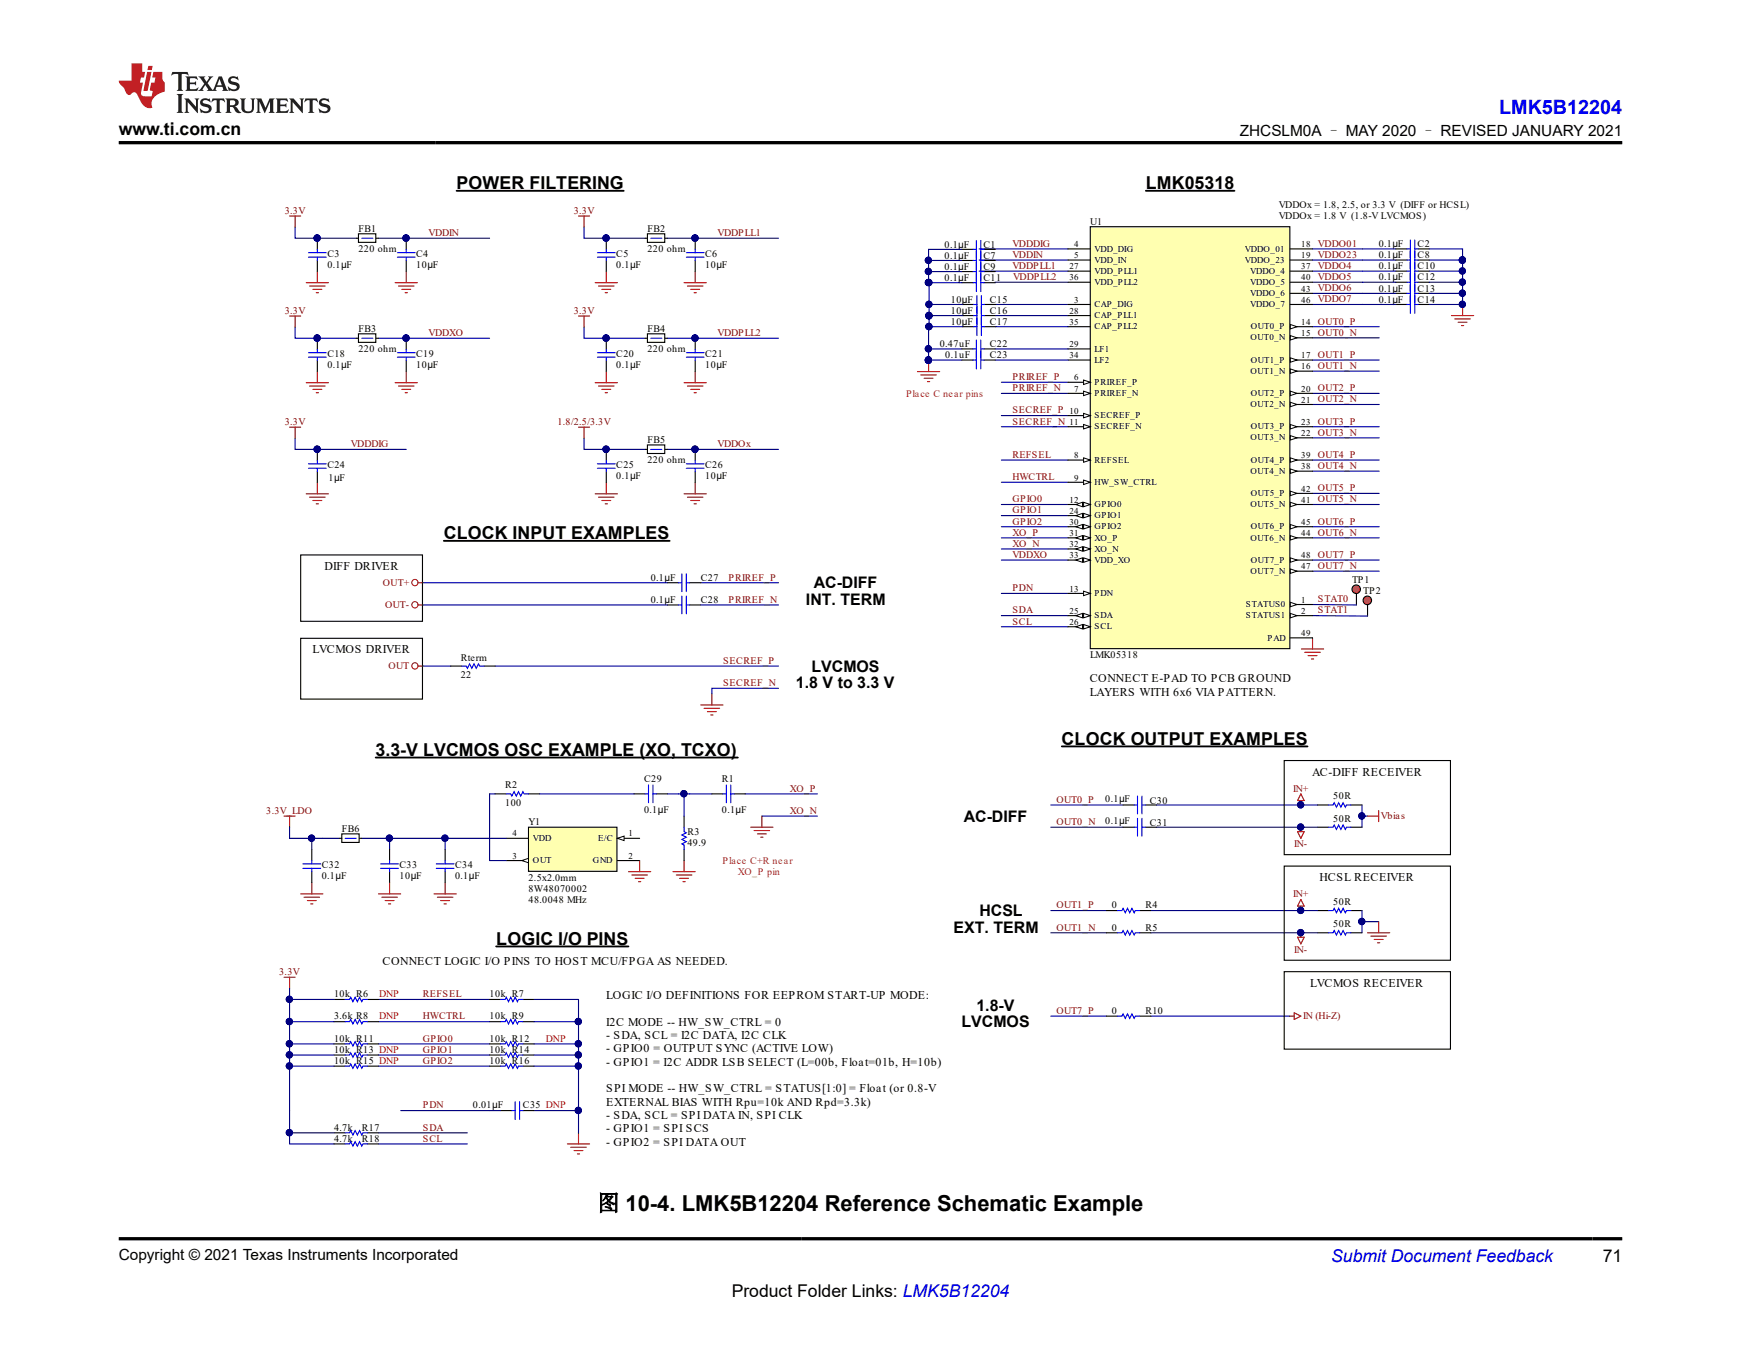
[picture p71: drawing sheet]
<svg xmlns="http://www.w3.org/2000/svg" width="279mm" height="216mm" viewBox="0 0 279 216" stroke-linecap="round" stroke-linejoin="round" font-family="sans-serif">
<defs><g id="words">
<text font-size="3.5" x="95.9" y="194.3">图 10-4. LMK5B12204 Reference Schematic Example</text>
<text font-size="3.2" fill="#00f" x="240.6" y="18.3">LMK5B12204</text>
<g font-size="2.9">
<text x="73.3" y="30.3">POWER FILTERING</text>
<text x="183.9" y="30.3">LMK05318</text>
<text x="71.2" y="86.5">CLOCK INPUT EXAMPLES</text>
<text x="170.4" y="119.5">CLOCK OUTPUT EXAMPLES</text>
<text x="60.3" y="121.3">3.3-V LVCMOS OSC EXAMPLE (XO, TCXO)</text>
<text x="79.6" y="151.6">LOGIC I/O PINS</text>
</g>
<g font-size="2.8">
<text x="19" y="21.7">www.ti.com.cn</text>
<text x="257.2" y="202.6">71</text>
<text x="117.4" y="208.2">Product Folder Links: LMK5B12204</text>
</g>
<text font-size="2.8" fill="#00f" x="213.6" y="202.6">Submit Document Feedback</text>
<g font-size="2.6">
<text x="130.6" y="94.4">AC-DIFF</text>
<text x="129.3" y="97.1">INT. TERM</text>
<text x="130.2" y="107.8">LVCMOS</text>
<text x="127.7" y="110.5">1.8 V to 3.3 V</text>
<text x="154.7" y="131.9">AC-DIFF</text>
<text x="153" y="149.7">EXT. TERM</text>
<text x="157.2" y="147.1">HCSL</text>
<text x="154.3" y="164.9">LVCMOS</text>
<text x="156.7" y="162.2">1.8-V</text>
</g>
<g font-size="2.5">
<text x="199" y="21.8">ZHCSLM0A – MAY 2020 – REVISED JANUARY 2021</text>
<text x="19" y="202.3">Copyright © 2021 Texas Instruments Incorporated</text>
</g>
<g font-size="1.9">
<text x="52.1" y="91.5">DIFF DRIVER</text>
<text x="50.2" y="104.9">LVCMOS DRIVER</text>
<text x="174.9" y="109.5">CONNECT E-PAD TO PCB GROUND</text>
<text x="174.9" y="111.7">LAYERS WITH 6x6 VIA PATTERN.</text>
<text x="210.6" y="124.5">AC-DIFF RECEIVER</text>
<text x="211.7" y="141.5">HCSL RECEIVER</text>
<text x="61.4" y="154.8">CONNECT LOGIC I/O PINS TO HOST MCU/FPGA AS NEEDED.</text>
<text x="97.3" y="160.4">LOGIC I/O DEFINITIONS FOR EEPROM START-UP MODE:</text>
<text x="210.3" y="158.4">LVCMOS RECEIVER</text>
<text x="97.3" y="164.7">I2C MODE -- HW_SW_CTRL = 0</text>
<text x="97.3" y="166.8">- SDA, SCL = I2C DATA, I2C CLK</text>
<text x="97.3" y="168.9">- GPIO0 = OUTPUT SYNC (ACTIVE LOW)</text>
<text x="97.3" y="171.1">- GPIO1 = I2C ADDR LSB SELECT (L=00b, Float=01b, H=10b)</text>
<text x="97.3" y="175.4">SPI MODE -- HW_SW_CTRL = STATUS[1:0] = Float (or 0.8-V</text>
<text x="97.3" y="177.5">EXTERNAL BIAS WITH Rpu=10k AND Rpd=3.3k)</text>
<text x="97.3" y="179.6">- SDA, SCL = SPI DATA IN, SPI CLK</text>
<text x="97.3" y="181.8">- GPIO1 = SPI SCS</text>
<text x="97.3" y="183.9">- GPIO2 = SPI DATA OUT</text>
</g>
<g font-size="1.6" fill="#800000">
<text x="45.7" y="34.3">3.3V</text>
<text x="92.1" y="34.3">3.3V</text>
<text x="68.8" y="37.9">VDDIN</text>
<text x="115.1" y="37.9">VDDPLL1</text>
<text x="162.5" y="41.4">VDDIN</text>
<text x="162.5" y="39.6">VDDDIG</text>
<text x="211.5" y="39.6">VDDO01</text>
<text x="211.5" y="41.4">VDDO23</text>
<text x="162.5" y="43.2">VDDPLL1</text>
<text x="162.6" y="45">VDDPLL2</text>
<text x="211.5" y="43.2">VDDO4</text>
<text x="211.5" y="45">VDDO5</text>
<text x="211.5" y="46.7">VDDO6</text>
<text x="45.7" y="50.4">3.3V</text>
<text x="68.8" y="53.9">VDDXO</text>
<text x="92.1" y="50.4">3.3V</text>
<text x="115.1" y="53.9">VDDPLL2</text>
<text x="211.5" y="52.1">OUT0_P</text>
<text x="211.5" y="53.9">OUT0_N</text>
<text x="211.5" y="48.5">VDDO7</text>
<text x="211.5" y="57.4">OUT1_P</text>
<text x="211.5" y="59.2">OUT1_N</text>
<text x="162.5" y="61">PRIREF_P</text>
<text x="162.5" y="62.8">PRIREF_N</text>
<text x="211.5" y="62.8">OUT2_P</text>
<text x="211.5" y="64.6">OUT2_N</text>
<text x="45.7" y="68.2">3.3V</text>
<text x="56.3" y="71.8">VDDDIG</text>
<text x="89.5" y="68.2">1.8/2.5/3.3V</text>
<text x="115.1" y="71.8">VDDOx</text>
<text x="162.5" y="66.4">SECREF_P</text>
<text x="162.5" y="68.2">SECREF_N</text>
<text x="211.5" y="68.2">OUT3_P</text>
<text x="211.5" y="69.9">OUT3_N</text>
<text x="162.5" y="73.5">REFSEL</text>
<text x="162.5" y="77.1">HWCTRL</text>
<text x="211.5" y="73.5">OUT4_P</text>
<text x="211.5" y="75.3">OUT4_N</text>
<text x="162.5" y="82.4">GPIO1</text>
<text x="162.5" y="80.6">GPIO0</text>
<text x="211.5" y="78.9">OUT5_P</text>
<text x="211.5" y="80.6">OUT5_N</text>
<text x="162.5" y="89.6">VDDXO</text>
<text x="162.5" y="87.8">XO_N</text>
<text x="162.5" y="84.2">GPIO2</text>
<text x="162.5" y="86">XO_P</text>
<text x="211.5" y="84.2">OUT6_P</text>
<text x="211.5" y="86">OUT6_N</text>
<text x="211.5" y="89.6">OUT7_P</text>
<text x="61.5" y="94.1">OUT+</text>
<text x="116.9" y="93.2">PRIREF_P</text>
<text x="162.5" y="94.9">PDN</text>
<text x="211.5" y="91.3">OUT7_N</text>
<text x="61.8" y="97.6">OUT-</text>
<text x="116.9" y="96.8">PRIREF_N</text>
<text x="162.5" y="100.3">SCL</text>
<text x="162.5" y="98.5">SDA</text>
<text x="211.5" y="96.7">STAT0</text>
<text x="211.5" y="98.5">STAT1</text>
<text x="62.3" y="107.5">OUT</text>
<text x="116" y="106.6">SECREF_P</text>
<text x="116" y="110.1">SECREF_N</text>
<text x="42.7" y="130.6">3.3V_LDO</text>
<text x="126.7" y="127.1">XO_P</text>
<text x="126.7" y="130.6">XO_N</text>
<text x="169.5" y="128.9">OUT0_P</text>
<text x="207.5" y="127.1">IN+</text>
<text x="221.6" y="131.5">Vbias</text>
<text x="169.5" y="132.4">OUT0_N</text>
<text x="207.7" y="136">IN-</text>
<text x="169.5" y="145.8">OUT1_P</text>
<text x="169.5" y="149.4">OUT1_N</text>
<text x="207.5" y="144">IN+</text>
<text x="207.7" y="152.9">IN-</text>
<text x="44.8" y="156.5">3.3V</text>
<text x="67.9" y="160.1">REFSEL</text>
<text x="67.9" y="167.2">GPIO0</text>
<text x="67.9" y="163.6">HWCTRL</text>
<text x="169.5" y="162.8">OUT7_P</text>
<text x="209.1" y="163.6">IN (Hi-Z)</text>
<text x="67.9" y="169">GPIO1</text>
<text x="67.9" y="170.8">GPIO2</text>
<text x="67.9" y="177.9">PDN</text>
<text x="67.9" y="181.5">SDA</text>
<text x="67.9" y="183.3">SCL</text>
</g>
<g font-size="1.6">
<text x="205.2" y="33.4">VDDOx = 1.8, 2.5, or 3.3 V (DIFF or HCSL)</text>
<text x="205.2" y="35.2">VDDOx = 1.8 V (1.8-V LVCMOS)</text>
<text x="52.5" y="41.3">C3</text>
<text x="57.5" y="40.4">220 ohm</text>
<text x="57.5" y="37.2">FB1</text>
<text x="66.8" y="41.3">C4</text>
<text x="98.9" y="41.3">C5</text>
<text x="103.9" y="40.4">220 ohm</text>
<text x="103.9" y="37.2">FB2</text>
<text x="113.2" y="41.3">C6</text>
<text x="151.6" y="39.7">0.1µF</text>
<text x="151.6" y="41.5">0.1µF</text>
<text x="157.8" y="39.7">C1</text>
<text x="157.8" y="41.5">C7</text>
<text x="174.9" y="36">U1</text>
<text x="221.3" y="39.7">0.1µF</text>
<text x="221.3" y="41.5">0.1µF</text>
<text x="227.5" y="39.7">C2</text>
<text x="227.5" y="41.5">C8</text>
<text x="52.5" y="43.1">0.1µF</text>
<text x="66.8" y="43.1">10µF</text>
<text x="98.9" y="43.1">0.1µF</text>
<text x="113.2" y="43.1">10µF</text>
<text x="151.6" y="43.3">0.1µF</text>
<text x="151.6" y="45.1">0.1µF</text>
<text x="157.8" y="43.3">C9</text>
<text x="157.8" y="45.1">C11</text>
<text x="221.3" y="43.2">0.1µF</text>
<text x="221.3" y="45">0.1µF</text>
<text x="221.3" y="46.8">0.1µF</text>
<text x="227.5" y="43.2">C10</text>
<text x="227.5" y="45">C12</text>
<text x="227.5" y="46.8">C13</text>
<text x="57.5" y="53.2">FB3</text>
<text x="103.9" y="53.2">FB4</text>
<text x="152.6" y="52.2">10µF</text>
<text x="152.6" y="50.4">10µF</text>
<text x="152.6" y="48.6">10µF</text>
<text x="158.8" y="52.2">C17</text>
<text x="158.8" y="50.4">C16</text>
<text x="158.8" y="48.6">C15</text>
<text x="221.3" y="48.6">0.1µF</text>
<text x="227.5" y="48.6">C14</text>
<text x="52.5" y="59.1">0.1µF</text>
<text x="52.5" y="57.3">C18</text>
<text x="57.5" y="56.4">220 ohm</text>
<text x="66.8" y="59.1">10µF</text>
<text x="66.8" y="57.3">C19</text>
<text x="98.9" y="59.1">0.1µF</text>
<text x="98.9" y="57.3">C20</text>
<text x="103.9" y="56.4">220 ohm</text>
<text x="113.2" y="59.1">10µF</text>
<text x="113.2" y="57.3">C21</text>
<text x="150.8" y="55.7">0.47uF</text>
<text x="151.7" y="57.4">0.1uF</text>
<text x="158.8" y="55.7">C22</text>
<text x="158.8" y="57.4">C23</text>
<text x="103.9" y="71.1">FB5</text>
<text x="52.5" y="75.2">C24</text>
<text x="52.7" y="77.1">1µF</text>
<text x="98.9" y="77">0.1µF</text>
<text x="98.9" y="75.2">C25</text>
<text x="103.9" y="74.3">220 ohm</text>
<text x="113.2" y="77">10µF</text>
<text x="113.2" y="75.2">C26</text>
<text x="104.4" y="93.2">0.1µF</text>
<text x="112.5" y="93.2">C27</text>
<text x="217" y="93.5">TP1</text>
<text x="218.8" y="95.3">TP2</text>
<text x="104.4" y="96.8">0.1µF</text>
<text x="112.5" y="96.8">C28</text>
<text x="73.9" y="106">Rterm</text>
<text x="174.9" y="105.6">LMK05318</text>
<text x="73.9" y="108.9">22</text>
<text x="103.4" y="125.5">C29</text>
<text x="115.9" y="125.5">R1</text>
<text x="81.1" y="129.4">100</text>
<text x="81.1" y="126.5">R2</text>
<text x="103.4" y="130.5">0.1µF</text>
<text x="115.9" y="130.5">0.1µF</text>
<text x="177.4" y="128.7">0.1µF</text>
<text x="184.5" y="129">C30</text>
<text x="213.9" y="128.3">50R</text>
<text x="213.9" y="131.9">50R</text>
<text x="54.9" y="133.5">FB6</text>
<text x="84.8" y="132.4">Y1</text>
<text x="110.3" y="135.8">49.9</text>
<text x="110.3" y="134">R3</text>
<text x="177.4" y="132.3">0.1µF</text>
<text x="184.5" y="132.6">C31</text>
<text x="51.6" y="141.2">0.1µF</text>
<text x="51.6" y="139.4">C32</text>
<text x="64.1" y="141.2">10µF</text>
<text x="64.1" y="139.4">C33</text>
<text x="73" y="141.2">0.1µF</text>
<text x="73" y="139.4">C34</text>
<text x="84.8" y="143.1">8W48070002</text>
<text x="84.8" y="141.3">2.5x2.0mm</text>
<text x="84.8" y="144.9">48.0048 MHz</text>
<text x="178.5" y="145.8">0</text>
<text x="178.5" y="149.4">0</text>
<text x="183.8" y="145.8">R4</text>
<text x="183.8" y="149.4">R5</text>
<text x="213.9" y="145.3">50R</text>
<text x="213.9" y="148.8">50R</text>
<text x="53.6" y="160.1">10k R6</text>
<text x="78.6" y="160.1">10k R7</text>
<text x="53.6" y="167.2">10k R11</text>
<text x="53.6" y="163.6">3.6k R8</text>
<text x="78.6" y="167.2">10k R12</text>
<text x="78.6" y="163.6">10k R9</text>
<text x="178.5" y="162.8">0</text>
<text x="183.8" y="162.8">R10</text>
<text x="53.6" y="169">10k R13 DNP</text>
<text x="53.6" y="170.8">10k R15 DNP</text>
<text x="78.6" y="169">10k R14</text>
<text x="78.6" y="170.8">10k R16</text>
<text x="75.9" y="177.9">0.01µF</text>
<text x="83.9" y="177.9">C35 DNP</text>
<text x="53.6" y="181.5">4.7k</text>
<text x="53.6" y="183.3">4.7k</text>
<text x="58.1" y="181.5">R17</text>
<text x="58.1" y="183.3">R18</text>
</g>
<g font-size="1.6" fill="#ee0e22">
<text x="145.4" y="63.8">Place C near pins</text>
<text x="116" y="138.7">Place C+R near</text>
<text x="118.4" y="140.5">XO_P pin</text>
</g>
<g font-size="1.6" fill="#f00">
<text x="60.9" y="160.1">DNP</text>
<text x="60.9" y="163.6">DNP</text>
<text x="87.6" y="167.2">DNP</text>
</g>
<g font-size="1.4">
<text x="172.4" y="39.7">4</text>
<text x="172.4" y="41.5">5</text>
<text x="175.7" y="40.4">VDD_DIG</text>
<text x="199.8" y="40.4">VDDO_01</text>
<text x="208.8" y="39.7">18</text>
<text x="208.8" y="41.5">19</text>
<text x="171.6" y="45">36</text>
<text x="171.6" y="43.2">27</text>
<text x="175.7" y="42.2">VDD_IN</text>
<text x="175.7" y="45.7">VDD_PLL2</text>
<text x="175.7" y="44">VDD_PLL1</text>
<text x="199.8" y="42.2">VDDO_23</text>
<text x="200.6" y="44">VDDO_4</text>
<text x="200.6" y="45.7">VDDO_5</text>
<text x="200.6" y="47.5">VDDO_6</text>
<text x="208.8" y="43.2">37</text>
<text x="208.8" y="45">40</text>
<text x="208.8" y="46.8">43</text>
<text x="171.6" y="52.2">35</text>
<text x="171.6" y="50.4">28</text>
<text x="172.4" y="48.6">3</text>
<text x="175.7" y="49.3">CAP_DIG</text>
<text x="175.7" y="52.9">CAP_PLL2</text>
<text x="175.7" y="51.1">CAP_PLL1</text>
<text x="200.6" y="49.3">VDDO_7</text>
<text x="200.8" y="52.9">OUT0_P</text>
<text x="208.8" y="52.2">14</text>
<text x="208.8" y="53.9">15</text>
<text x="208.8" y="48.6">46</text>
<text x="171.6" y="57.5">34</text>
<text x="171.6" y="55.7">29</text>
<text x="175.7" y="58.2">LF2</text>
<text x="175.7" y="56.4">LF1</text>
<text x="200.7" y="54.7">OUT0_N</text>
<text x="200.8" y="58.2">OUT1_P</text>
<text x="208.8" y="59.3">16</text>
<text x="208.8" y="57.5">17</text>
<text x="172.4" y="61.1">6</text>
<text x="172.4" y="62.9">7</text>
<text x="175.7" y="61.8">PRIREF_P</text>
<text x="175.7" y="63.6">PRIREF_N</text>
<text x="200.7" y="60">OUT1_N</text>
<text x="200.7" y="65.4">OUT2_N</text>
<text x="200.8" y="63.6">OUT2_P</text>
<text x="208.8" y="62.9">20</text>
<text x="208.8" y="64.6">21</text>
<text x="171.6" y="66.4">10</text>
<text x="171.6" y="68.2">11</text>
<text x="175.7" y="67.1">SECREF_P</text>
<text x="175.7" y="68.9">SECREF_N</text>
<text x="200.7" y="70.7">OUT3_N</text>
<text x="200.8" y="68.9">OUT3_P</text>
<text x="208.8" y="70">22</text>
<text x="208.8" y="68.2">23</text>
<text x="172.4" y="73.6">8</text>
<text x="172.4" y="77.1">9</text>
<text x="175.7" y="74.3">REFSEL</text>
<text x="175.7" y="77.8">HW_SW_CTRL</text>
<text x="200.7" y="76.1">OUT4_N</text>
<text x="200.8" y="74.3">OUT4_P</text>
<text x="208.8" y="75.3">38</text>
<text x="208.8" y="73.6">39</text>
<text x="171.6" y="80.7">12</text>
<text x="171.6" y="82.5">24</text>
<text x="175.7" y="81.4">GPIO0</text>
<text x="175.7" y="83.2">GPIO1</text>
<text x="200.7" y="81.4">OUT5_N</text>
<text x="200.8" y="79.6">OUT5_P</text>
<text x="208.8" y="80.7">41</text>
<text x="208.8" y="78.9">42</text>
<text x="171.6" y="84.3">30</text>
<text x="171.6" y="86">31</text>
<text x="171.6" y="87.8">32</text>
<text x="171.6" y="89.6">33</text>
<text x="175.7" y="85">GPIO2</text>
<text x="175.7" y="86.8">XO_P</text>
<text x="175.7" y="88.5">XO_N</text>
<text x="200.7" y="86.8">OUT6_N</text>
<text x="200.8" y="85">OUT6_P</text>
<text x="208.8" y="86">44</text>
<text x="208.8" y="84.3">45</text>
<text x="208.8" y="89.6">48</text>
<text x="171.6" y="95">13</text>
<text x="175.7" y="95.7">PDN</text>
<text x="175.7" y="90.3">VDD_XO</text>
<text x="200.7" y="92.1">OUT7_N</text>
<text x="200.8" y="90.3">OUT7_P</text>
<text x="208.8" y="91.4">47</text>
<text x="171.6" y="98.5">25</text>
<text x="171.6" y="100.3">26</text>
<text x="175.7" y="99.2">SDA</text>
<text x="175.7" y="101">SCL</text>
<text x="199.9" y="97.5">STATUS0</text>
<text x="199.9" y="99.2">STATUS1</text>
<text x="208.8" y="96.8">1</text>
<text x="208.8" y="98.5">2</text>
<text x="203.4" y="102.8">PAD</text>
<text x="208.8" y="102.1">49</text>
<text x="82.3" y="134.3">4</text>
<text x="82.3" y="137.8">3</text>
<text x="85.5" y="135">VDD</text>
<text x="96" y="135">E/C</text>
<text x="100.9" y="134.3">1</text>
<text x="100.9" y="137.8">2</text>
<text x="85.5" y="138.6">OUT</text>
<text x="95.2" y="138.6">GND</text>
</g>
</g></defs>
<path d="M174.9 107.8h34.7v7.1h-34.7z" fill="none" stroke="#fff" stroke-width=".16"/>
<path d="M108.9 127.4h1.8" fill="none" stroke="#000080" stroke-width=".18"/>
<circle cx="109.7" cy="127.4" r=".5" fill="#000080"/>
<circle cx="109.7" cy="127.4" r=".5" fill="none" stroke="#000080" stroke-width=".16"/>
<path d="M110.7 127.4h3.5M119.6 127.4h11.6M122.3 131h8.9" fill="none" stroke="#000080" stroke-width=".18"/>
<path d="M84.8 132.8h14.2v7.1h-14.2z" fill="#ffffb0"/>
<path d="M81.2 134.6h3.6M84.8 132.8h14.2v7.1h-14.2zM99.1 134.6h3.5" fill="none" stroke="#000" stroke-width=".18"/>
<path d="M99.1 134.6l1.1-.4v.7z" fill="#fff"/>
<path d="M99.1 134.6l1.1-.4v.7z" fill="none" stroke="#000" stroke-width=".16"/>
<path d="M81.2 138.1h3.6M99.1 138.1h3.5" fill="none" stroke="#000" stroke-width=".18"/>
<path d="M83.7 138.1l1.1-.3v.7z" fill="#fff"/>
<path d="M83.7 138.1l1.1-.3v.7z" fill="none" stroke="#000" stroke-width=".16"/>
<path d="M58.1 134.6h23.1" fill="none" stroke="#000080" stroke-width=".18"/>
<circle cx="62.5" cy="134.5" r=".5" fill="#000080"/>
<circle cx="62.5" cy="134.5" r=".5" fill="none" stroke="#000080" stroke-width=".16"/>
<circle cx="71.4" cy="134.5" r=".5" fill="#000080"/>
<circle cx="71.4" cy="134.5" r=".5" fill="none" stroke="#000080" stroke-width=".16"/>
<path d="M62.5 134.6v1.8" fill="none" stroke="#000080" stroke-width=".18"/>
<circle cx="62.5" cy="134.5" r=".5" fill="#000080"/>
<circle cx="62.5" cy="134.5" r=".5" fill="none" stroke="#000080" stroke-width=".16"/>
<path d="M51.8 134.6h2.7M78.6 127.4h.9M109.8 127.4v3.6" fill="none" stroke="#000080" stroke-width=".18"/>
<path d="M54.5 134.6h.4M54.9 133.9h2.7v1.3h-2.7zM57.7 134.6h.4M62.5 136.4v1.7M62.5 139.9v1.8M79.5 127.4h1.7M84.8 127.4h1.8M109.8 131v1.8M109.8 136.4v1.7" fill="none" stroke="#000" stroke-width=".18"/>
<path d="M55.4 134.6h1.8M61.1 139.4h2.8M61.1 138.7h2.8M62.5 138.1v.6M62.5 139.4v.5M81.2 127.4h.8l.1 .4 .4-.7 .4 .7 .3-.7 .4 .7 .3-.7 .2 .3h.7M109.8 132.8v.7l.3 .2-.7 .3 .7 .4-.7 .3 .7 .4-.7 .4 .4 .1v.8" fill="none" stroke="#00f" stroke-width=".18"/>
<path d="M108 139.9h3.6M109.8 138.1v1.8M60.7 143.5h3.6M61.3 144h2.5M61.8 144.6h1.4M62.3 145.1h.4M62.5 141.7v1.8M108.5 140.5h2.5M109.1 141h1.4M109.6 141.5h.4" fill="none" stroke="#800000" stroke-width=".18"/>
<circle cx="109.7" cy="127.4" r=".5" fill="#000080"/>
<circle cx="109.7" cy="127.4" r=".5" fill="none" stroke="#000080" stroke-width=".16"/>
<path d="M45.6 131h1.8M46.5 131v1.8M120.5 132.8h3.6M121 133.3h2.5M121.6 133.9h1.4M122.1 134.4h.3M122.3 131v1.8M48.3 143.5h3.5M48.8 144h2.5M49.3 144.6h1.5M49.9 145.1h.3M50 141.7v1.8" fill="none" stroke="#800000" stroke-width=".18"/>
<path d="M50 136.4v1.7M50 139.9v1.8M114.2 127.4h1.8M117.8 127.4h1.8" fill="none" stroke="#000" stroke-width=".18"/>
<path d="M48.6 138.7h2.9M48.6 139.4h2.9M50 138.1v.6M50 139.4v.5M116 127.4h.6M116.6 126v2.9M117.3 127.4h.5M117.3 126v2.9" fill="none" stroke="#00f" stroke-width=".18"/>
<path d="M51.8 134.6h-1.8v1.8" fill="none" stroke="#000080" stroke-width=".18"/>
<circle cx="50" cy="134.5" r=".5" fill="#000080"/>
<circle cx="50" cy="134.5" r=".5" fill="none" stroke="#000080" stroke-width=".16"/>
<path d="M46.5 132.8v1.8h3.5" fill="none" stroke="#000080" stroke-width=".18"/>
<circle cx="50" cy="134.5" r=".5" fill="#000080"/>
<circle cx="50" cy="134.5" r=".5" fill="none" stroke="#000080" stroke-width=".16"/>
<path d="M47.4 36.5v1.7h9.8M78.6 127.4v10.7h2.6M107.1 127.4h1.8" fill="none" stroke="#000080" stroke-width=".18"/>
<path d="M101.8 127.4h1.7M105.3 127.4h1.8" fill="none" stroke="#000" stroke-width=".18"/>
<path d="M103.5 127.4h.6M104.1 126v2.9M104.8 126v2.9M104.8 127.4h.5" fill="none" stroke="#00f" stroke-width=".18"/>
<circle cx="50.9" cy="38.2" r=".5" fill="#000080"/>
<circle cx="50.9" cy="38.2" r=".5" fill="none" stroke="#000080" stroke-width=".16"/>
<path d="M60.7 38.2h17.9" fill="none" stroke="#000080" stroke-width=".18"/>
<circle cx="65.2" cy="38.2" r=".5" fill="#000080"/>
<circle cx="65.2" cy="38.2" r=".5" fill="none" stroke="#000080" stroke-width=".16"/>
<path d="M57.2 38.2h.3M57.5 37.5h2.8v1.4h-2.8zM60.4 38.2h.3M65.2 38.2v1.8" fill="none" stroke="#000" stroke-width=".18"/>
<path d="M58.1 38.2h1.7" fill="none" stroke="#00f" stroke-width=".18"/>
<circle cx="65.2" cy="38.2" r=".5" fill="#000080"/>
<circle cx="65.2" cy="38.2" r=".5" fill="none" stroke="#000080" stroke-width=".16"/>
<path d="M65.2 41.8v1.8" fill="none" stroke="#000" stroke-width=".18"/>
<path d="M63.8 40.6h2.8M63.8 41.3h2.8M65.2 40v.6M65.2 41.3v.5" fill="none" stroke="#00f" stroke-width=".18"/>
<circle cx="65.2" cy="38.2" r=".5" fill="#000080"/>
<circle cx="65.2" cy="38.2" r=".5" fill="none" stroke="#000080" stroke-width=".16"/>
<path d="M63.4 45.4h3.6M63.9 45.9h2.5M64.5 46.4h1.4M65 47h.4M65.2 43.6v1.8" fill="none" stroke="#800000" stroke-width=".18"/>
<path d="M50.9 38.2v1.8M50.9 41.8v1.8" fill="none" stroke="#000" stroke-width=".18"/>
<circle cx="50.9" cy="38.2" r=".5" fill="#000080"/>
<circle cx="50.9" cy="38.2" r=".5" fill="none" stroke="#000080" stroke-width=".16"/>
<path d="M49.5 41.3h2.9M49.5 40.6h2.9M50.9 40v.6M50.9 41.3v.5" fill="none" stroke="#00f" stroke-width=".18"/>
<circle cx="50.9" cy="38.2" r=".5" fill="#000080"/>
<circle cx="50.9" cy="38.2" r=".5" fill="none" stroke="#000080" stroke-width=".16"/>
<path d="M46.5 34.7h1.8M47.4 34.7v1.8M49.1 45.4h3.6M49.7 45.9h2.5M50.2 46.4h1.4M50.8 47h.3M50.9 43.6v1.8" fill="none" stroke="#800000" stroke-width=".18"/>
<path d="M47.4 52.5v1.8h9.8" fill="none" stroke="#000080" stroke-width=".18"/>
<circle cx="50.9" cy="54.3" r=".5" fill="#000080"/>
<circle cx="50.9" cy="54.3" r=".5" fill="none" stroke="#000080" stroke-width=".16"/>
<path d="M60.7 54.3h17.9" fill="none" stroke="#000080" stroke-width=".18"/>
<circle cx="65.2" cy="54.3" r=".5" fill="#000080"/>
<circle cx="65.2" cy="54.3" r=".5" fill="none" stroke="#000080" stroke-width=".16"/>
<path d="M57.2 54.3h.3M57.5 53.6h2.8v1.4h-2.8zM60.4 54.3h.3M65.2 54.3v1.8" fill="none" stroke="#000" stroke-width=".18"/>
<path d="M58.1 54.3h1.7" fill="none" stroke="#00f" stroke-width=".18"/>
<circle cx="65.2" cy="54.3" r=".5" fill="#000080"/>
<circle cx="65.2" cy="54.3" r=".5" fill="none" stroke="#000080" stroke-width=".16"/>
<path d="M65.2 57.9v1.7" fill="none" stroke="#000" stroke-width=".18"/>
<path d="M63.8 56.6h2.8M63.8 57.3h2.8M65.2 56.1v.5M65.2 57.3v.6" fill="none" stroke="#00f" stroke-width=".18"/>
<circle cx="65.2" cy="54.3" r=".5" fill="#000080"/>
<circle cx="65.2" cy="54.3" r=".5" fill="none" stroke="#000080" stroke-width=".16"/>
<path d="M65.2 59.6v1.8M63.4 61.4h3.6M63.9 62h2.5M64.5 62.5h1.4M65 63h.4" fill="none" stroke="#800000" stroke-width=".18"/>
<path d="M50.9 54.3v1.8M50.9 57.9v1.7" fill="none" stroke="#000" stroke-width=".18"/>
<circle cx="50.9" cy="54.3" r=".5" fill="#000080"/>
<circle cx="50.9" cy="54.3" r=".5" fill="none" stroke="#000080" stroke-width=".16"/>
<path d="M49.5 57.3h2.9M49.5 56.6h2.9M50.9 56.1v.5M50.9 57.3v.6" fill="none" stroke="#00f" stroke-width=".18"/>
<circle cx="50.9" cy="54.3" r=".5" fill="#000080"/>
<circle cx="50.9" cy="54.3" r=".5" fill="none" stroke="#000080" stroke-width=".16"/>
<path d="M46.5 50.7h1.8M47.4 50.7v1.8M50.9 59.6v1.8M49.1 61.4h3.6M49.7 62h2.5M50.2 62.5h1.4M50.8 63h.3" fill="none" stroke="#800000" stroke-width=".18"/>
<path d="M47.4 70.4v1.7h17.8" fill="none" stroke="#000080" stroke-width=".18"/>
<circle cx="50.9" cy="72.1" r=".5" fill="#000080"/>
<circle cx="50.9" cy="72.1" r=".5" fill="none" stroke="#000080" stroke-width=".16"/>
<path d="M46.5 68.6h1.8M47.4 68.6v1.8" fill="none" stroke="#800000" stroke-width=".18"/>
<path d="M93.7 36.5v1.7h9.8" fill="none" stroke="#000080" stroke-width=".18"/>
<circle cx="97.3" cy="38.2" r=".5" fill="#000080"/>
<circle cx="97.3" cy="38.2" r=".5" fill="none" stroke="#000080" stroke-width=".16"/>
<path d="M107.1 38.2h17.8" fill="none" stroke="#000080" stroke-width=".18"/>
<circle cx="111.5" cy="38.2" r=".5" fill="#000080"/>
<circle cx="111.5" cy="38.2" r=".5" fill="none" stroke="#000080" stroke-width=".16"/>
<path d="M103.5 38.2h.4M103.9 37.5h2.8v1.4h-2.8zM106.8 38.2h.3M111.6 38.2v1.8" fill="none" stroke="#000" stroke-width=".18"/>
<path d="M104.4 38.2h1.8" fill="none" stroke="#00f" stroke-width=".18"/>
<circle cx="111.5" cy="38.2" r=".5" fill="#000080"/>
<circle cx="111.5" cy="38.2" r=".5" fill="none" stroke="#000080" stroke-width=".16"/>
<path d="M111.6 41.8v1.8" fill="none" stroke="#000" stroke-width=".18"/>
<path d="M110.1 40.6h2.9M110.1 41.3h2.9M111.6 40v.6M111.6 41.3v.5" fill="none" stroke="#00f" stroke-width=".18"/>
<circle cx="111.5" cy="38.2" r=".5" fill="#000080"/>
<circle cx="111.5" cy="38.2" r=".5" fill="none" stroke="#000080" stroke-width=".16"/>
<path d="M109.8 45.4h3.6M110.3 45.9h2.5M110.9 46.4h1.4M111.4 47h.3M111.6 43.6v1.8" fill="none" stroke="#800000" stroke-width=".18"/>
<path d="M97.3 38.2v1.8M97.3 41.8v1.8" fill="none" stroke="#000" stroke-width=".18"/>
<circle cx="97.3" cy="38.2" r=".5" fill="#000080"/>
<circle cx="97.3" cy="38.2" r=".5" fill="none" stroke="#000080" stroke-width=".16"/>
<path d="M95.9 41.3h2.8M95.9 40.6h2.8M97.3 40v.6M97.3 41.3v.5" fill="none" stroke="#00f" stroke-width=".18"/>
<circle cx="97.3" cy="38.2" r=".5" fill="#000080"/>
<circle cx="97.3" cy="38.2" r=".5" fill="none" stroke="#000080" stroke-width=".16"/>
<path d="M92.8 34.7h1.8M93.7 34.7v1.8M95.5 45.4h3.6M96.1 45.9h2.4M96.6 46.4h1.4M97.1 47h.4M97.3 43.6v1.8" fill="none" stroke="#800000" stroke-width=".18"/>
<path d="M93.7 52.5v1.8h9.8" fill="none" stroke="#000080" stroke-width=".18"/>
<circle cx="97.3" cy="54.3" r=".5" fill="#000080"/>
<circle cx="97.3" cy="54.3" r=".5" fill="none" stroke="#000080" stroke-width=".16"/>
<path d="M107.1 54.3h17.8" fill="none" stroke="#000080" stroke-width=".18"/>
<circle cx="111.5" cy="54.3" r=".5" fill="#000080"/>
<circle cx="111.5" cy="54.3" r=".5" fill="none" stroke="#000080" stroke-width=".16"/>
<path d="M103.5 54.3h.4M103.9 53.6h2.8v1.4h-2.8zM106.8 54.3h.3M111.6 54.3v1.8" fill="none" stroke="#000" stroke-width=".18"/>
<path d="M104.4 54.3h1.8" fill="none" stroke="#00f" stroke-width=".18"/>
<circle cx="111.5" cy="54.3" r=".5" fill="#000080"/>
<circle cx="111.5" cy="54.3" r=".5" fill="none" stroke="#000080" stroke-width=".16"/>
<path d="M111.6 57.9v1.7" fill="none" stroke="#000" stroke-width=".18"/>
<path d="M110.1 56.6h2.9M110.1 57.3h2.9M111.6 56.1v.5M111.6 57.3v.6" fill="none" stroke="#00f" stroke-width=".18"/>
<circle cx="111.5" cy="54.3" r=".5" fill="#000080"/>
<circle cx="111.5" cy="54.3" r=".5" fill="none" stroke="#000080" stroke-width=".16"/>
<path d="M111.6 59.6v1.8M109.8 61.4h3.6M110.3 62h2.5M110.9 62.5h1.4M111.4 63h.3" fill="none" stroke="#800000" stroke-width=".18"/>
<path d="M97.3 54.3v1.8M97.3 57.9v1.7" fill="none" stroke="#000" stroke-width=".18"/>
<circle cx="97.3" cy="54.3" r=".5" fill="#000080"/>
<circle cx="97.3" cy="54.3" r=".5" fill="none" stroke="#000080" stroke-width=".16"/>
<path d="M95.9 57.3h2.8M95.9 56.6h2.8M97.3 56.1v.5M97.3 57.3v.6" fill="none" stroke="#00f" stroke-width=".18"/>
<circle cx="97.3" cy="54.3" r=".5" fill="#000080"/>
<circle cx="97.3" cy="54.3" r=".5" fill="none" stroke="#000080" stroke-width=".16"/>
<path d="M92.8 50.7h1.8M93.7 50.7v1.8M97.3 59.6v1.8M95.5 61.4h3.6M96.1 62h2.4M96.6 62.5h1.4M97.1 63h.4" fill="none" stroke="#800000" stroke-width=".18"/>
<path d="M93.7 70.4v1.7h9.8" fill="none" stroke="#000080" stroke-width=".18"/>
<circle cx="97.3" cy="72.1" r=".5" fill="#000080"/>
<circle cx="97.3" cy="72.1" r=".5" fill="none" stroke="#000080" stroke-width=".16"/>
<path d="M107.1 72.1h17.8" fill="none" stroke="#000080" stroke-width=".18"/>
<circle cx="111.5" cy="72.1" r=".5" fill="#000080"/>
<circle cx="111.5" cy="72.1" r=".5" fill="none" stroke="#000080" stroke-width=".16"/>
<path d="M103.5 72.1h.4M103.9 71.4h2.8v1.4h-2.8zM106.8 72.1h.3M111.6 72.1v1.8" fill="none" stroke="#000" stroke-width=".18"/>
<path d="M104.4 72.1h1.8" fill="none" stroke="#00f" stroke-width=".18"/>
<circle cx="111.5" cy="72.1" r=".5" fill="#000080"/>
<circle cx="111.5" cy="72.1" r=".5" fill="none" stroke="#000080" stroke-width=".16"/>
<path d="M111.6 75.7v1.8" fill="none" stroke="#000" stroke-width=".18"/>
<path d="M110.1 74.5h2.9M110.1 75.2h2.9M111.6 73.9v.6M111.6 75.2v.5" fill="none" stroke="#00f" stroke-width=".18"/>
<circle cx="111.5" cy="72.1" r=".5" fill="#000080"/>
<circle cx="111.5" cy="72.1" r=".5" fill="none" stroke="#000080" stroke-width=".16"/>
<path d="M109.8 79.3h3.6M110.3 79.8h2.5M111.6 77.5v1.8M110.9 80.3h1.4M111.4 80.9h.3" fill="none" stroke="#800000" stroke-width=".18"/>
<path d="M97.3 72.1v1.8M97.3 75.7v1.8" fill="none" stroke="#000" stroke-width=".18"/>
<circle cx="97.3" cy="72.1" r=".5" fill="#000080"/>
<circle cx="97.3" cy="72.1" r=".5" fill="none" stroke="#000080" stroke-width=".16"/>
<path d="M95.9 75.2h2.8M95.9 74.5h2.8M97.3 73.9v.6M97.3 75.2v.5" fill="none" stroke="#00f" stroke-width=".18"/>
<circle cx="97.3" cy="72.1" r=".5" fill="#000080"/>
<circle cx="97.3" cy="72.1" r=".5" fill="none" stroke="#000080" stroke-width=".16"/>
<path d="M92.8 68.6h1.8M93.7 68.6v1.8M95.5 79.3h3.6M96.1 79.8h2.4M97.3 77.5v1.8M96.6 80.3h1.4M97.1 80.9h.4M100.9 139.9h3.5M102.6 138.1v1.8M101.4 140.5h2.5M101.9 141h1.5M102.5 141.5h.3" fill="none" stroke="#800000" stroke-width=".18"/>
<path d="M60.7 171.1h17.9M60.7 167.6h17.9M60.7 169.4h17.9M85.7 171.1h7.1" fill="none" stroke="#000080" stroke-width=".18"/>
<path d="M53.6 167.6h1.8M53.6 169.4h1.8M53.6 171.1h1.8M59 167.6h1.7M59 169.4h1.7M59 171.1h1.7M78.6 167.6h1.8M78.6 169.4h1.8M78.6 171.1h1.8M83.9 167.6h1.8M83.9 169.4h1.8M83.9 171.1h1.8" fill="none" stroke="#000" stroke-width=".18"/>
<path d="M55.4 167.6h.7l.2-.4 .3 .7 .4-.7 .3 .7 .4-.7 .4 .7 .1-.3h.8M55.4 169.4h.7l.2-.4 .3 .7 .4-.7 .3 .7 .4-.7 .4 .7 .1-.3h.8M55.4 171.1h.7l.2-.3 .3 .7 .4-.7 .3 .7 .4-.7 .4 .7 .1-.4h.8M80.4 167.6h.7l.1-.4 .4 .7 .4-.7 .3 .7 .4-.7 .3 .7 .2-.3h.7M80.4 169.4h.7l.1-.4 .4 .7 .4-.7 .3 .7 .4-.7 .3 .7 .2-.3h.7M80.4 171.1h.7l.1-.3 .4 .7 .4-.7 .3 .7 .4-.7 .3 .7 .2-.4h.7" fill="none" stroke="#00f" stroke-width=".18"/>
<circle cx="92.8" cy="171.1" r=".5" fill="#000080"/>
<circle cx="92.8" cy="171.1" r=".5" fill="none" stroke="#000080" stroke-width=".16"/>
<path d="M85.7 167.6h7.1" fill="none" stroke="#000080" stroke-width=".18"/>
<circle cx="92.8" cy="167.5" r=".5" fill="#000080"/>
<circle cx="92.8" cy="167.5" r=".5" fill="none" stroke="#000080" stroke-width=".16"/>
<path d="M85.7 169.4h7.1" fill="none" stroke="#000080" stroke-width=".18"/>
<circle cx="92.8" cy="169.3" r=".5" fill="#000080"/>
<circle cx="92.8" cy="169.3" r=".5" fill="none" stroke="#000080" stroke-width=".16"/>
<path d="M46.5 171.1h7.1" fill="none" stroke="#000080" stroke-width=".18"/>
<circle cx="46.4" cy="171.1" r=".5" fill="#000080"/>
<circle cx="46.4" cy="171.1" r=".5" fill="none" stroke="#000080" stroke-width=".16"/>
<path d="M46.5 167.6h7.1" fill="none" stroke="#000080" stroke-width=".18"/>
<circle cx="46.4" cy="167.5" r=".5" fill="#000080"/>
<circle cx="46.4" cy="167.5" r=".5" fill="none" stroke="#000080" stroke-width=".16"/>
<path d="M46.5 169.4h7.1" fill="none" stroke="#000080" stroke-width=".18"/>
<circle cx="46.4" cy="169.3" r=".5" fill="#000080"/>
<circle cx="46.4" cy="169.3" r=".5" fill="none" stroke="#000080" stroke-width=".16"/>
<path d="M91.1 183.6h3.5M91.6 184.2h2.5M92.1 184.7h1.5M92.7 185.2h.3M92.8 181.8v1.8" fill="none" stroke="#800000" stroke-width=".18"/>
<path d="M85.7 178.3h7.1" fill="none" stroke="#000080" stroke-width=".18"/>
<circle cx="92.8" cy="178.2" r=".5" fill="#000080"/>
<circle cx="92.8" cy="178.2" r=".5" fill="none" stroke="#000080" stroke-width=".16"/>
<path d="M46.5 178.3v3.5h7.1M64.3 178.3h16.1" fill="none" stroke="#000080" stroke-width=".18"/>
<path d="M80.4 178.3h1.7M83.9 178.3h1.8M53.6 181.8h1.8M59 181.8h1.7" fill="none" stroke="#000" stroke-width=".18"/>
<path d="M82.1 178.3h.6M82.7 176.8v2.9M83.4 176.8v2.9M83.4 178.3h.5M55.4 181.8h.7l.2-.3 .3 .7 .4-.7 .3 .7 .4-.7 .4 .7 .1-.4h.8" fill="none" stroke="#00f" stroke-width=".18"/>
<path d="M45.6 156.9h1.8M46.5 156.9v1.8" fill="none" stroke="#800000" stroke-width=".18"/>
<circle cx="46.4" cy="181.8" r=".5" fill="#000080"/>
<circle cx="46.4" cy="181.8" r=".5" fill="none" stroke="#000080" stroke-width=".16"/>
<path d="M46.5 181.8v1.8h7.1" fill="none" stroke="#000080" stroke-width=".18"/>
<circle cx="46.4" cy="181.8" r=".5" fill="#000080"/>
<circle cx="46.4" cy="181.8" r=".5" fill="none" stroke="#000080" stroke-width=".16"/>
<path d="M78.6 164h1.8M83.9 164h1.8M53.6 183.6h1.8M59 183.6h1.7" fill="none" stroke="#000" stroke-width=".18"/>
<path d="M80.4 164h.7l.1-.4 .4 .8 .4-.8 .3 .8 .4-.8 .3 .8 .2-.4h.7M55.4 183.6h.7l.2-.3 .3 .7 .4-.7 .3 .7 .4-.7 .4 .7 .1-.4h.8" fill="none" stroke="#00f" stroke-width=".18"/>
<path d="M85.7 164h7.1M60.7 181.8h14.3M60.7 183.6h14.3" fill="none" stroke="#000080" stroke-width=".18"/>
<circle cx="92.8" cy="164" r=".5" fill="#000080"/>
<circle cx="92.8" cy="164" r=".5" fill="none" stroke="#000080" stroke-width=".16"/>
<path d="M60.7 164h17.9M92.8 160.4v21.4" fill="none" stroke="#000080" stroke-width=".18"/>
<circle cx="92.8" cy="178.2" r=".5" fill="#000080"/>
<circle cx="92.8" cy="178.2" r=".5" fill="none" stroke="#000080" stroke-width=".16"/>
<circle cx="92.8" cy="171.1" r=".5" fill="#000080"/>
<circle cx="92.8" cy="171.1" r=".5" fill="none" stroke="#000080" stroke-width=".16"/>
<circle cx="92.8" cy="169.3" r=".5" fill="#000080"/>
<circle cx="92.8" cy="169.3" r=".5" fill="none" stroke="#000080" stroke-width=".16"/>
<circle cx="92.8" cy="167.5" r=".5" fill="#000080"/>
<circle cx="92.8" cy="167.5" r=".5" fill="none" stroke="#000080" stroke-width=".16"/>
<circle cx="92.8" cy="164" r=".5" fill="#000080"/>
<circle cx="92.8" cy="164" r=".5" fill="none" stroke="#000080" stroke-width=".16"/>
<path d="M159.8 48.9h11.6M160.7 50.7h10.7M67.9 97.1h39.2M112.5 97.1h12.4M67.9 106.9h4.4M79.5 106.9h45.4" fill="none" stroke="#000080" stroke-width=".18"/>
<path d="M154.5 52.4h1.7M154.5 50.7h1.7M154.5 48.9h1.7M158 52.4h1.8M158 50.7h1.8M158 48.9h1.8M50.9 72.1v1.8M50.9 75.7v1.8M107.1 97.1h1.8M110.7 97.1h1.8" fill="none" stroke="#000" stroke-width=".18"/>
<path d="M156.2 52.4h.6M156.2 50.7h.6M156.2 48.9h.6M156.8 47.4v6.5M157.5 47.4v6.5M157.5 52.4h.5M157.5 50.7h.5M157.5 48.9h.5M108.9 97.1h.5M109.4 95.7v2.8M110.1 95.7v2.8M110.1 97.1h.6" fill="none" stroke="#00f" stroke-width=".18"/>
<circle cx="50.9" cy="72.1" r=".5" fill="#000080"/>
<circle cx="50.9" cy="72.1" r=".5" fill="none" stroke="#000080" stroke-width=".16"/>
<path d="M49.5 75.2h2.9M49.5 74.5h2.9M50.9 73.9v.6M50.9 75.2v.5" fill="none" stroke="#00f" stroke-width=".18"/>
<circle cx="50.9" cy="72.1" r=".5" fill="#000080"/>
<circle cx="50.9" cy="72.1" r=".5" fill="none" stroke="#000080" stroke-width=".16"/>
<path d="M49.1 79.3h3.6M49.7 79.8h2.5M50.9 77.5v1.8M50.2 80.3h1.4M50.8 80.9h.3M208.9 104.2h3.5M209.4 104.7h2.5M209.9 105.2h1.5M210.5 105.8h.3M210.6 102.4v1.8" fill="none" stroke="#800000" stroke-width=".18"/>
<g fill="none" stroke="#000080" stroke-width=".18">
<path d="M210.6 52.4h10.7M210.6 54.2h10.7M210.6 57.8h10.7M210.6 59.6h10.7M160.7 73.8h10.7M160.7 77.4h10.7M160.7 61.4h10.7M160.7 63.1h10.7M160.7 66.7h10.7M160.7 68.5h10.7M210.6 73.8h10.7M210.6 63.1h10.7"/>
<path d="M210.6 68.5h10.7M210.6 64.9h10.7M210.6 70.3h10.7M210.6 75.6h10.7M210.6 79.2h10.7M160.7 98.8h10.7M160.7 81h10.7M160.7 82.8h10.7M160.7 88.1h10.7M160.7 89.9h10.7M160.7 95.3h10.7M160.7 84.6h10.7"/>
<path d="M160.7 86.3h10.7M210.6 81h10.7M210.6 89.9h10.7M210.6 84.6h10.7M210.6 86.3h10.7M210.6 91.7h10.7M160.7 100.6h10.7"/>
</g>
<circle cx="217.6" cy="94.6" r=".68" fill="#fd8300"/>
<g fill="none" stroke="#000" stroke-width=".18">
<path d="M217.7 95.3v1.8"/>
<circle cx="217.6" cy="94.6" r=".68"/>
</g>
<circle cx="219.4" cy="96.4" r=".68" fill="#fd8300"/>
<g fill="none" stroke="#000" stroke-width=".18">
<path d="M219.5 97.1v1.8"/>
<circle cx="219.4" cy="96.4" r=".68"/>
</g>
<path d="M147.2 59.6h3.6M149 57.9v1.7M147.8 60.2h2.5M148.3 60.7h1.4M148.8 61.3h.4" fill="none" stroke="#800000" stroke-width=".18"/>
<circle cx="149" cy="57.8" r=".5" fill="#000080"/>
<circle cx="149" cy="57.8" r=".5" fill="none" stroke="#000080" stroke-width=".16"/>
<path d="M46.5 158.7v19.6" fill="none" stroke="#000080" stroke-width=".18"/>
<circle cx="46.4" cy="160.4" r=".5" fill="#000080"/>
<circle cx="46.4" cy="160.4" r=".5" fill="none" stroke="#000080" stroke-width=".16"/>
<circle cx="46.4" cy="164" r=".5" fill="#000080"/>
<circle cx="46.4" cy="164" r=".5" fill="none" stroke="#000080" stroke-width=".16"/>
<circle cx="46.4" cy="167.5" r=".5" fill="#000080"/>
<circle cx="46.4" cy="167.5" r=".5" fill="none" stroke="#000080" stroke-width=".16"/>
<circle cx="46.4" cy="169.3" r=".5" fill="#000080"/>
<circle cx="46.4" cy="169.3" r=".5" fill="none" stroke="#000080" stroke-width=".16"/>
<circle cx="46.4" cy="171.1" r=".5" fill="#000080"/>
<circle cx="46.4" cy="171.1" r=".5" fill="none" stroke="#000080" stroke-width=".16"/>
<path d="M46.5 160.4h7.1M60.7 160.4h17.9M85.7 160.4h7.1" fill="none" stroke="#000080" stroke-width=".18"/>
<path d="M53.6 160.4h1.8M59 160.4h1.7M78.6 160.4h1.8M83.9 160.4h1.8" fill="none" stroke="#000" stroke-width=".18"/>
<path d="M55.4 160.4h.7l.2-.3 .3 .7 .4-.7 .3 .7 .4-.7 .4 .7 .1-.4h.8M80.4 160.4h.7l.1-.3 .4 .7 .4-.7 .3 .7 .4-.7 .3 .7 .2-.4h.7" fill="none" stroke="#00f" stroke-width=".18"/>
<circle cx="46.4" cy="160.4" r=".5" fill="#000080"/>
<circle cx="46.4" cy="160.4" r=".5" fill="none" stroke="#000080" stroke-width=".16"/>
<path d="M157.1 40h14.3M210.6 40h8.1M154.4 40h-5.4v5.4h5.4M157.1 41.7h14.3M157.1 43.5h14.3M171.4 45.3l-11.7 .1M210.6 41.7h8.1M210.6 43.5h8.1M210.6 45.3h8.1M210.6 47.1h8.1M210.6 48.9h8.1" fill="none" stroke="#000080" stroke-width=".18"/>
<path d="M154.4 40h1.8M154.4 41.8h1.8M154.4 43.6h1.8M154.4 45.4h1.8M157.9 40h1.8M157.9 41.8h1.8M157.9 43.6h1.8M157.9 45.4h1.8" fill="none" stroke="#000" stroke-width=".18"/>
<path d="M156.7 38.6v8.2M157.4 38.6v8.2M156.2 40h.5M156.2 41.8h.5M156.2 43.6h.5M156.2 45.4h.5M157.4 40h.5M157.4 41.8h.5M157.4 43.6h.5M157.4 45.4h.5" fill="none" stroke="#00f" stroke-width=".18"/>
<circle cx="149" cy="41.8" r=".5" fill="#000080"/>
<circle cx="149" cy="41.8" r=".5" fill="none" stroke="#000080" stroke-width=".16"/>
<circle cx="149" cy="43.6" r=".5" fill="#000080"/>
<circle cx="149" cy="43.6" r=".5" fill="none" stroke="#000080" stroke-width=".16"/>
<circle cx="149" cy="45.4" r=".5" fill="#000080"/>
<circle cx="149" cy="45.4" r=".5" fill="none" stroke="#000080" stroke-width=".16"/>
<circle cx="149.1" cy="45.4" r=".5" fill="#000080"/>
<circle cx="149.1" cy="45.4" r=".5" fill="none" stroke="#000080" stroke-width=".16"/>
<path d="M149 43.6h5.4" fill="none" stroke="#000080" stroke-width=".18"/>
<circle cx="149" cy="43.6" r=".5" fill="#000080"/>
<circle cx="149" cy="43.6" r=".5" fill="none" stroke="#000080" stroke-width=".16"/>
<path d="M149 41.8h5.4" fill="none" stroke="#000080" stroke-width=".18"/>
<circle cx="149" cy="41.8" r=".5" fill="#000080"/>
<circle cx="149" cy="41.8" r=".5" fill="none" stroke="#000080" stroke-width=".16"/>
<path d="M224 40h1.8M227.6 40h1.8M224 43.5h1.8M224 45.3h1.8M224 47.1h1.8M224 48.9h1.8M224 41.7h1.8M227.6 43.5h1.8M227.6 45.3h1.8M227.6 47.1h1.8M227.6 48.9h1.8M227.6 41.7h1.8" fill="none" stroke="#000" stroke-width=".18"/>
<g fill="none" stroke="#00f" stroke-width=".18">
<path d="M225.8 40h.5M226.3 38.5v11.8M227 40h.6M227 38.5v11.8M225.8 43.5h.5M225.8 45.3h.5M225.8 47.1h.5M225.8 48.9h.5M225.8 41.7h.5M227 43.5h.6M227 45.3h.6M227 47.1h.6"/>
<path d="M227 48.9h.6M227 41.7h.6"/>
</g>
<path d="M218.7 40h5.3M218.7 47.1h5.3M218.7 45.3h5.3M218.7 48.9h5.3M218.7 43.5h5.3M218.7 41.7h5.3M229.4 43.5h5.3v5.4h-5.3" fill="none" stroke="#000080" stroke-width=".18"/>
<circle cx="234.7" cy="43.5" r=".5" fill="#000080"/>
<circle cx="234.7" cy="43.5" r=".5" fill="none" stroke="#000080" stroke-width=".16"/>
<circle cx="234.7" cy="45.3" r=".5" fill="#000080"/>
<circle cx="234.7" cy="45.3" r=".5" fill="none" stroke="#000080" stroke-width=".16"/>
<circle cx="234.7" cy="47.1" r=".5" fill="#000080"/>
<circle cx="234.7" cy="47.1" r=".5" fill="none" stroke="#000080" stroke-width=".16"/>
<circle cx="234.7" cy="48.8" r=".5" fill="#000080"/>
<circle cx="234.7" cy="48.8" r=".5" fill="none" stroke="#000080" stroke-width=".16"/>
<path d="M229.4 47.1h5.3" fill="none" stroke="#000080" stroke-width=".18"/>
<circle cx="234.7" cy="47.1" r=".5" fill="#000080"/>
<circle cx="234.7" cy="47.1" r=".5" fill="none" stroke="#000080" stroke-width=".16"/>
<path d="M229.4 45.3h5.3" fill="none" stroke="#000080" stroke-width=".18"/>
<circle cx="234.7" cy="45.3" r=".5" fill="#000080"/>
<circle cx="234.7" cy="45.3" r=".5" fill="none" stroke="#000080" stroke-width=".16"/>
<path d="M232.9 50.7h3.6M233.5 51.2h2.5M234 51.7h1.4M234.5 52.3h.4M234.7 48.9v1.8" fill="none" stroke="#800000" stroke-width=".18"/>
<circle cx="234.7" cy="48.8" r=".5" fill="#000080"/>
<circle cx="234.7" cy="48.8" r=".5" fill="none" stroke="#000080" stroke-width=".16"/>
<path d="M229.4 40h5.3v3.5" fill="none" stroke="#000080" stroke-width=".18"/>
<circle cx="234.7" cy="43.5" r=".5" fill="#000080"/>
<circle cx="234.7" cy="43.5" r=".5" fill="none" stroke="#000080" stroke-width=".16"/>
<circle cx="234.7" cy="41.8" r=".5" fill="#000080"/>
<circle cx="234.7" cy="41.8" r=".5" fill="none" stroke="#000080" stroke-width=".16"/>
<circle cx="234.7" cy="41.7" r=".5" fill="#000080"/>
<circle cx="234.7" cy="41.7" r=".5" fill="none" stroke="#000080" stroke-width=".16"/>
<path d="M210.6 97l7.1 .1M210.6 98.8l8.9 .1" fill="none" stroke="#000080" stroke-width=".18"/>
<path d="M175 36.4h32v67.7h-32z" fill="#ffffb0"/>
<path d="M175 36.4h32v67.7h-32zM207.1 97h3.5" fill="none" stroke="#000" stroke-width=".18"/>
<path d="M207.1 96.7l1 .3-1 .4z" fill="#fff"/>
<path d="M207.1 96.7l1 .3-1 .4z" fill="none" stroke="#000" stroke-width=".16"/>
<path d="M207.1 98.8h3.5" fill="none" stroke="#000" stroke-width=".18"/>
<path d="M207.1 98.5l1 .3-1 .4z" fill="#fff"/>
<path d="M207.1 98.5l1 .3-1 .4z" fill="none" stroke="#000" stroke-width=".16"/>
<path d="M171.4 40h3.6M171.4 48.9h3.6M171.4 41.7h3.6M171.4 61.4h3.6" fill="none" stroke="#000" stroke-width=".18"/>
<path d="M173.9 61l1.1 .4-1.1 .3z" fill="#fff"/>
<path d="M173.9 61l1.1 .4-1.1 .3z" fill="none" stroke="#000" stroke-width=".16"/>
<path d="M171.4 63.1h3.6" fill="none" stroke="#000" stroke-width=".18"/>
<path d="M173.9 62.8l1.1 .3-1.1 .4z" fill="#fff"/>
<path d="M173.9 62.8l1.1 .3-1.1 .4z" fill="none" stroke="#000" stroke-width=".16"/>
<path d="M171.4 73.8h3.6" fill="none" stroke="#000" stroke-width=".18"/>
<path d="M173.9 73.5l1.1 .3-1.1 .4z" fill="#fff"/>
<path d="M173.9 73.5l1.1 .3-1.1 .4z" fill="none" stroke="#000" stroke-width=".16"/>
<path d="M171.4 77.4h3.6" fill="none" stroke="#000" stroke-width=".18"/>
<path d="M173.9 77.1l1.1 .3-1.1 .4z" fill="#fff"/>
<path d="M173.9 77.1l1.1 .3-1.1 .4z" fill="none" stroke="#000" stroke-width=".16"/>
<path d="M171.4 66.7h3.6" fill="none" stroke="#000" stroke-width=".18"/>
<path d="M173.9 66.4l1.1 .3-1.1 .4z" fill="#fff"/>
<path d="M173.9 66.4l1.1 .3-1.1 .4z" fill="none" stroke="#000" stroke-width=".16"/>
<path d="M171.4 68.5h3.6" fill="none" stroke="#000" stroke-width=".18"/>
<path d="M173.9 68.1l1.1 .4-1.1 .4z" fill="#fff"/>
<path d="M173.9 68.1l1.1 .4-1.1 .4z" fill="none" stroke="#000" stroke-width=".16"/>
<path d="M171.4 81h3.6" fill="none" stroke="#000" stroke-width=".18"/>
<path d="M173.9 80.6l1.1 .4-1.1 .3z" fill="#fff"/>
<path d="M173.9 80.6l1.1 .4-1.1 .3z" fill="none" stroke="#000" stroke-width=".16"/>
<path d="M172.7 81l1-.4v.7z" fill="#fff"/>
<path d="M172.7 81l1-.4v.7z" fill="none" stroke="#000" stroke-width=".16"/>
<path d="M171.4 95.3h3.6" fill="none" stroke="#000" stroke-width=".18"/>
<path d="M173.9 94.9l1.1 .4-1.1 .3z" fill="#fff"/>
<path d="M173.9 94.9l1.1 .4-1.1 .3z" fill="none" stroke="#000" stroke-width=".16"/>
<path d="M207.1 52.4h3.5" fill="none" stroke="#000" stroke-width=".18"/>
<path d="M207.1 52.1l1 .3-1 .4z" fill="#fff"/>
<path d="M207.1 52.1l1 .3-1 .4z" fill="none" stroke="#000" stroke-width=".16"/>
<path d="M207.1 54.2h3.5" fill="none" stroke="#000" stroke-width=".18"/>
<path d="M207.1 53.9l1 .3-1 .4z" fill="#fff"/>
<path d="M207.1 53.9l1 .3-1 .4z" fill="none" stroke="#000" stroke-width=".16"/>
<path d="M207.1 59.6h3.5" fill="none" stroke="#000" stroke-width=".18"/>
<path d="M207.1 59.2l1 .4-1 .3z" fill="#fff"/>
<path d="M207.1 59.2l1 .4-1 .3z" fill="none" stroke="#000" stroke-width=".16"/>
<path d="M207.1 57.8h3.5" fill="none" stroke="#000" stroke-width=".18"/>
<path d="M207.1 57.4l1 .4-1 .4z" fill="#fff"/>
<path d="M207.1 57.4l1 .4-1 .4z" fill="none" stroke="#000" stroke-width=".16"/>
<path d="M207.1 40h3.5M207.1 41.7h3.5M207.1 63.1h3.5" fill="none" stroke="#000" stroke-width=".18"/>
<path d="M207.1 62.8l1 .3-1 .4z" fill="#fff"/>
<path d="M207.1 62.8l1 .3-1 .4z" fill="none" stroke="#000" stroke-width=".16"/>
<path d="M207.1 64.9h3.5" fill="none" stroke="#000" stroke-width=".18"/>
<path d="M207.1 64.6l1 .3-1 .4z" fill="#fff"/>
<path d="M207.1 64.6l1 .3-1 .4z" fill="none" stroke="#000" stroke-width=".16"/>
<path d="M207.1 70.3h3.5" fill="none" stroke="#000" stroke-width=".18"/>
<path d="M207.1 69.9l1 .4-1 .3z" fill="#fff"/>
<path d="M207.1 69.9l1 .4-1 .3z" fill="none" stroke="#000" stroke-width=".16"/>
<path d="M207.1 68.5h3.5" fill="none" stroke="#000" stroke-width=".18"/>
<path d="M207.1 68.1l1 .4-1 .4z" fill="#fff"/>
<path d="M207.1 68.1l1 .4-1 .4z" fill="none" stroke="#000" stroke-width=".16"/>
<path d="M171.4 82.8h3.6" fill="none" stroke="#000" stroke-width=".18"/>
<path d="M173.9 82.4l1.1 .4-1.1 .3z" fill="#fff"/>
<path d="M173.9 82.4l1.1 .4-1.1 .3z" fill="none" stroke="#000" stroke-width=".16"/>
<path d="M172.7 82.8l1-.4v.7z" fill="#fff"/>
<path d="M172.7 82.8l1-.4v.7z" fill="none" stroke="#000" stroke-width=".16"/>
<path d="M171.4 98.8h3.6" fill="none" stroke="#000" stroke-width=".18"/>
<path d="M173.9 98.5l1.1 .3-1.1 .4z" fill="#fff"/>
<path d="M173.9 98.5l1.1 .3-1.1 .4z" fill="none" stroke="#000" stroke-width=".16"/>
<path d="M172.7 98.8l1-.3v.7z" fill="#fff"/>
<path d="M172.7 98.8l1-.3v.7z" fill="none" stroke="#000" stroke-width=".16"/>
<path d="M171.4 100.6h3.6" fill="none" stroke="#000" stroke-width=".18"/>
<path d="M173.9 100.2l1.1 .4-1.1 .4z" fill="#fff"/>
<path d="M173.9 100.2l1.1 .4-1.1 .4z" fill="none" stroke="#000" stroke-width=".16"/>
<path d="M172.7 100.6l1-.4v.8z" fill="#fff"/>
<path d="M172.7 100.6l1-.4v.8z" fill="none" stroke="#000" stroke-width=".16"/>
<path d="M171.4 45.3h3.6M171.4 52.4h3.6M171.4 57.8h3.6M171.4 84.6h3.6" fill="none" stroke="#000" stroke-width=".18"/>
<path d="M173.9 84.2l1.1 .4-1.1 .3z" fill="#fff"/>
<path d="M173.9 84.2l1.1 .4-1.1 .3z" fill="none" stroke="#000" stroke-width=".16"/>
<path d="M172.7 84.6l1-.4v.7z" fill="#fff"/>
<path d="M172.7 84.6l1-.4v.7z" fill="none" stroke="#000" stroke-width=".16"/>
<path d="M171.4 86.3h3.6" fill="none" stroke="#000" stroke-width=".18"/>
<path d="M173.9 86l1.1 .3-1.1 .4z" fill="#fff"/>
<path d="M173.9 86l1.1 .3-1.1 .4z" fill="none" stroke="#000" stroke-width=".16"/>
<path d="M172.7 86.3l1-.3v.7z" fill="#fff"/>
<path d="M172.7 86.3l1-.3v.7z" fill="none" stroke="#000" stroke-width=".16"/>
<path d="M171.4 56h3.6M171.4 50.7h3.6M171.4 43.5h3.6M171.4 88.1h3.6" fill="none" stroke="#000" stroke-width=".18"/>
<path d="M173.9 87.8l1.1 .3-1.1 .4z" fill="#fff"/>
<path d="M173.9 87.8l1.1 .3-1.1 .4z" fill="none" stroke="#000" stroke-width=".16"/>
<path d="M172.7 88.1l1-.3v.7z" fill="#fff"/>
<path d="M172.7 88.1l1-.3v.7z" fill="none" stroke="#000" stroke-width=".16"/>
<path d="M171.4 89.9h3.6" fill="none" stroke="#000" stroke-width=".18"/>
<path d="M173.9 89.5l1.1 .4-1.1 .4z" fill="#fff"/>
<path d="M173.9 89.5l1.1 .4-1.1 .4z" fill="none" stroke="#000" stroke-width=".16"/>
<path d="M172.7 89.9l1-.4v.8z" fill="#fff"/>
<path d="M172.7 89.9l1-.4v.8z" fill="none" stroke="#000" stroke-width=".16"/>
<path d="M207.1 43.5h3.5M207.1 75.6h3.5" fill="none" stroke="#000" stroke-width=".18"/>
<path d="M207.1 75.3l1 .3-1 .4z" fill="#fff"/>
<path d="M207.1 75.3l1 .3-1 .4z" fill="none" stroke="#000" stroke-width=".16"/>
<path d="M207.1 73.8h3.5" fill="none" stroke="#000" stroke-width=".18"/>
<path d="M207.1 73.5l1 .3-1 .4z" fill="#fff"/>
<path d="M207.1 73.5l1 .3-1 .4z" fill="none" stroke="#000" stroke-width=".16"/>
<path d="M207.1 45.3h3.5M207.1 81h3.5" fill="none" stroke="#000" stroke-width=".18"/>
<path d="M207.1 80.6l1 .4-1 .3z" fill="#fff"/>
<path d="M207.1 80.6l1 .4-1 .3z" fill="none" stroke="#000" stroke-width=".16"/>
<path d="M207.1 79.2h3.5" fill="none" stroke="#000" stroke-width=".18"/>
<path d="M207.1 78.8l1 .4-1 .4z" fill="#fff"/>
<path d="M207.1 78.8l1 .4-1 .4z" fill="none" stroke="#000" stroke-width=".16"/>
<path d="M207.1 47.1h3.5M207.1 86.3h3.5" fill="none" stroke="#000" stroke-width=".18"/>
<path d="M207.1 86l1 .3-1 .4z" fill="#fff"/>
<path d="M207.1 86l1 .3-1 .4z" fill="none" stroke="#000" stroke-width=".16"/>
<path d="M207.1 84.6h3.5" fill="none" stroke="#000" stroke-width=".18"/>
<path d="M207.1 84.2l1 .4-1 .3z" fill="#fff"/>
<path d="M207.1 84.2l1 .4-1 .3z" fill="none" stroke="#000" stroke-width=".16"/>
<path d="M207.1 48.9h3.5M207.1 91.7h3.5" fill="none" stroke="#000" stroke-width=".18"/>
<path d="M207.1 91.3l1 .4-1 .3z" fill="#fff"/>
<path d="M207.1 91.3l1 .4-1 .3z" fill="none" stroke="#000" stroke-width=".16"/>
<path d="M207.1 89.9h3.5" fill="none" stroke="#000" stroke-width=".18"/>
<path d="M207.1 89.5l1 .4-1 .4z" fill="#fff"/>
<path d="M207.1 89.5l1 .4-1 .4z" fill="none" stroke="#000" stroke-width=".16"/>
<path d="M207.1 102.4h3.5M53.6 164h1.8M59 164h1.7" fill="none" stroke="#000" stroke-width=".18"/>
<path d="M55.4 164h.7l.2-.4 .3 .8 .4-.8 .3 .8 .4-.8 .4 .8 .1-.4h.8" fill="none" stroke="#00f" stroke-width=".18"/>
<path d="M46.5 164h7.1" fill="none" stroke="#000080" stroke-width=".18"/>
<circle cx="46.4" cy="164" r=".5" fill="#000080"/>
<circle cx="46.4" cy="164" r=".5" fill="none" stroke="#000080" stroke-width=".16"/>
<path d="M67.9 93.5h39.2M112.5 93.5h12.4M124.9 110.5h-10.7v.9M71.4 134.6v1.8" fill="none" stroke="#000080" stroke-width=".18"/>
<path d="M107.1 93.5h1.8M110.7 93.5h1.8M72.3 106.9h1.8M77.7 106.9h1.8M71.4 136.4v1.7M71.4 139.9v1.8" fill="none" stroke="#000" stroke-width=".18"/>
<path d="M108.9 93.5h.5M109.4 92.1v2.9M110.1 92.1v2.9M110.1 93.5h.6M74.1 106.9h.7l.2 .4 .4-.7 .3 .7 .4-.7 .3 .7 .4-.7 .2 .3h.7M70 138.7h2.9M70 139.4h2.9M71.4 138.1v.6M71.4 139.4v.5" fill="none" stroke="#00f" stroke-width=".18"/>
<path d="M112.5 113.2h3.5M113 113.7h2.5M113.5 114.2h1.5M114.1 114.8h.3M114.2 111.4v1.8M69.7 143.5h3.5M70.2 144h2.5M70.7 144.6h1.5M71.3 145.1h.3M71.4 141.7v1.8" fill="none" stroke="#800000" stroke-width=".18"/>
<circle cx="71.4" cy="134.5" r=".5" fill="#000080"/>
<circle cx="71.4" cy="134.5" r=".5" fill="none" stroke="#000080" stroke-width=".16"/>
<path d="M86.6 127.4h15.2" fill="none" stroke="#000080" stroke-width=".18"/>
<path d="M97.3 158.7h54.3v26.7h-54.3z" fill="#fff"/>
<path d="M97.3 158.7h54.3v26.7h-54.3z" fill="none" stroke="#fff" stroke-width=".16"/>
<path d="M168.6 129.2h11.6M168.6 132.8h11.6M218.6 129.2v3.6" fill="none" stroke="#000080" stroke-width=".18"/>
<path d="M211.4 129.2h1.8M211.4 132.8h1.8M216.8 129.2h1.8M216.8 132.8h1.8" fill="none" stroke="#000" stroke-width=".18"/>
<path d="M213.2 129.2h.7l.2-.3 .4 .7 .3-.7 .4 .7 .3-.7 .4 .7 .2-.4h.7M213.2 132.8h.7l.2-.4 .4 .7 .3-.7 .4 .7 .3-.7 .4 .7 .2-.3h.7" fill="none" stroke="#00f" stroke-width=".18"/>
<circle cx="218.5" cy="131" r=".5" fill="#000080"/>
<circle cx="218.5" cy="131" r=".5" fill="none" stroke="#000080" stroke-width=".16"/>
<path d="M218.6 131h.9" fill="none" stroke="#000080" stroke-width=".18"/>
<circle cx="218.5" cy="131" r=".5" fill="#000080"/>
<circle cx="218.5" cy="131" r=".5" fill="none" stroke="#000080" stroke-width=".16"/>
<path d="M219.5 131h1.8M221.3 130.1v1.8" fill="none" stroke="#800000" stroke-width=".18"/>
<path d="M185.6 129.2h25.8" fill="none" stroke="#000080" stroke-width=".18"/>
<circle cx="208.7" cy="129.2" r=".5" fill="#000080"/>
<circle cx="208.7" cy="129.2" r=".5" fill="none" stroke="#000080" stroke-width=".16"/>
<path d="M185.6 132.8h25.8" fill="none" stroke="#000080" stroke-width=".18"/>
<circle cx="208.7" cy="132.8" r=".5" fill="#000080"/>
<circle cx="208.7" cy="132.8" r=".5" fill="none" stroke="#000080" stroke-width=".16"/>
<path d="M180.2 129.2h1.8M180.2 132.8h1.8M183.8 129.2h1.8M183.8 132.8h1.8M206.1 122.1h26.7v15.1h-26.7zM211.4 146.2h1.8M211.4 149.7h1.8M216.8 146.2h1.8M216.8 149.7h1.8" fill="none" stroke="#000" stroke-width=".18"/>
<path d="M182 129.2h.5M182 132.8h.5M182.5 127.8v2.8M182.5 131.4v2.8M183.3 129.2h.5M183.3 132.8h.5M183.3 127.8v2.8M183.3 131.4v2.8M213.2 146.2h.7l.2-.4 .4 .7 .3-.7 .4 .7 .3-.7 .4 .7 .2-.3h.7M213.2 149.7h.7l.2-.3 .4 .7 .3-.7 .4 .7 .3-.7 .4 .7 .2-.4h.7" fill="none" stroke="#00f" stroke-width=".18"/>
<path d="M170.4 119.8h39.4" fill="none" stroke="#000" stroke-width=".3"/>
<path d="M168.6 146.2h9M168.6 149.7h9M218.6 146.2v3.5" fill="none" stroke="#000080" stroke-width=".18"/>
<circle cx="218.5" cy="147.9" r=".5" fill="#000080"/>
<circle cx="218.5" cy="147.9" r=".5" fill="none" stroke="#000080" stroke-width=".16"/>
<path d="M218.6 147.9h2.7" fill="none" stroke="#000080" stroke-width=".18"/>
<circle cx="218.5" cy="147.9" r=".5" fill="#000080"/>
<circle cx="218.5" cy="147.9" r=".5" fill="none" stroke="#000080" stroke-width=".16"/>
<path d="M184.7 146.2h26.7" fill="none" stroke="#000080" stroke-width=".18"/>
<circle cx="208.7" cy="146.1" r=".5" fill="#000080"/>
<circle cx="208.7" cy="146.1" r=".5" fill="none" stroke="#000080" stroke-width=".16"/>
<path d="M184.7 149.7h26.7" fill="none" stroke="#000080" stroke-width=".18"/>
<circle cx="208.7" cy="149.7" r=".5" fill="#000080"/>
<circle cx="208.7" cy="149.7" r=".5" fill="none" stroke="#000080" stroke-width=".16"/>
<path d="M206.1 139h26.7v15.1h-26.7zM177.6 146.2h1.7M177.6 149.7h1.7M182.9 146.2h1.8M182.9 149.7h1.8M206.1 156h26.7v12.4h-26.7zM177.6 163.1h1.7M182.9 163.1h1.8" fill="none" stroke="#000" stroke-width=".18"/>
<path d="M179.3 146.2h.8l.1-.4 .4 .7 .3-.7 .4 .7 .4-.7 .3 .7 .2-.3h.7M179.3 149.7h.8l.1-.3 .4 .7 .3-.7 .4 .7 .4-.7 .3 .7 .2-.4h.7M179.3 163.1h.8l.1-.3 .4 .7 .3-.7 .4 .7 .4-.7 .3 .7 .2-.4h.7" fill="none" stroke="#00f" stroke-width=".18"/>
<path d="M208.8 144.4l.5 1.1h-1.1zM208.8 145.5v.7M219.5 149.7h3.5M220 150.3h2.5M220.5 150.8h1.5M221.1 151.3h.3M221.3 147.9v1.8M207 163.1h.7M207.7 162.6l1.1 .5-1.1 .5z" fill="none" stroke="#800000" stroke-width=".18"/>
<path d="M168.6 163.1h9M184.7 163.1h22.3" fill="none" stroke="#000080" stroke-width=".18"/>
<circle cx="208.7" cy="146.1" r=".5" fill="#000080"/>
<circle cx="208.7" cy="146.1" r=".5" fill="none" stroke="#000080" stroke-width=".16"/>
<path d="M208.2 150.4h1.1l-.5 1.1zM208.8 149.7v.7" fill="none" stroke="#800000" stroke-width=".18"/>
<circle cx="208.7" cy="149.7" r=".5" fill="#000080"/>
<circle cx="208.7" cy="149.7" r=".5" fill="none" stroke="#000080" stroke-width=".16"/>
<path d="M208.8 127.4l.5 1.1h-1.1zM208.8 128.5v.7" fill="none" stroke="#800000" stroke-width=".18"/>
<circle cx="208.7" cy="129.2" r=".5" fill="#000080"/>
<circle cx="208.7" cy="129.2" r=".5" fill="none" stroke="#000080" stroke-width=".16"/>
<path d="M208.2 133.5h1.1l-.5 1.1zM208.8 132.8v.7" fill="none" stroke="#800000" stroke-width=".18"/>
<circle cx="208.7" cy="132.8" r=".5" fill="#000080"/>
<circle cx="208.7" cy="132.8" r=".5" fill="none" stroke="#000080" stroke-width=".16"/>
<path d="M73.3 30.6h26.8M183.9 30.6h14.2M71.2 86.8h36.3M60.3 121.6h58.1M79.6 151.9h21.3" fill="none" stroke="#000" stroke-width=".3"/>
<path d="M154.4 56h1.8M154.4 57.8h1.8M157.9 56h1.8M157.9 57.8h1.8M48.3 89.1h19.5v10.6h-19.5zM48.3 102.5h19.5v9.7h-19.5z" fill="none" stroke="#000" stroke-width=".18"/>
<g fill="none" stroke="#800000" stroke-width=".16">
<circle cx="66.6" cy="93.5" r=".5"/>
<circle cx="66.6" cy="97.1" r=".5"/>
<circle cx="66.6" cy="106.9" r=".5"/>
</g>
<path d="M67.2 93.5h.7M67.2 97.1h.7M67.2 106.9h.7" fill="none" stroke="#800000" stroke-width=".18"/>
<path d="M154.5 48.9h-5.4v3.5M159.7 56h11.7M159.7 57.8h11.7M159.8 50.7h.9M159.8 52.4h11.6" fill="none" stroke="#000080" stroke-width=".18"/>
<path d="M156.2 56h.5M156.2 57.8h.5M156.7 54.6v4.6M157.4 54.6v4.6M157.4 56h.5M157.4 57.8h.5" fill="none" stroke="#00f" stroke-width=".18"/>
<circle cx="149.1" cy="48.8" r=".5" fill="#000080"/>
<circle cx="149.1" cy="48.8" r=".5" fill="none" stroke="#000080" stroke-width=".16"/>
<circle cx="149.1" cy="50.6" r=".5" fill="#000080"/>
<circle cx="149.1" cy="50.6" r=".5" fill="none" stroke="#000080" stroke-width=".16"/>
<circle cx="149.1" cy="50.7" r=".5" fill="#000080"/>
<circle cx="149.1" cy="50.7" r=".5" fill="none" stroke="#000080" stroke-width=".16"/>
<circle cx="149.1" cy="52.4" r=".5" fill="#000080"/>
<circle cx="149.1" cy="52.4" r=".5" fill="none" stroke="#000080" stroke-width=".16"/>
<path d="M154.5 50.7h-5.4" fill="none" stroke="#000080" stroke-width=".18"/>
<circle cx="149.1" cy="50.6" r=".5" fill="#000080"/>
<circle cx="149.1" cy="50.6" r=".5" fill="none" stroke="#000080" stroke-width=".16"/>
<circle cx="149.1" cy="50.7" r=".5" fill="#000080"/>
<circle cx="149.1" cy="50.7" r=".5" fill="none" stroke="#000080" stroke-width=".16"/>
<path d="M149.1 52.4h5.4" fill="none" stroke="#000080" stroke-width=".18"/>
<circle cx="149.1" cy="52.4" r=".5" fill="#000080"/>
<circle cx="149.1" cy="52.4" r=".5" fill="none" stroke="#000080" stroke-width=".16"/>
<path d="M154.4 57.8l-5.4 .1" fill="none" stroke="#000080" stroke-width=".18"/>
<circle cx="149" cy="57.8" r=".5" fill="#000080"/>
<circle cx="149" cy="57.8" r=".5" fill="none" stroke="#000080" stroke-width=".16"/>
<circle cx="149" cy="57.8" r=".5" fill="#000080"/>
<circle cx="149" cy="57.8" r=".5" fill="none" stroke="#000080" stroke-width=".16"/>
<path d="M154.4 56h-5.4v1.9" fill="none" stroke="#000080" stroke-width=".18"/>
<circle cx="149" cy="56" r=".5" fill="#000080"/>
<circle cx="149" cy="56" r=".5" fill="none" stroke="#000080" stroke-width=".16"/>
<circle cx="149" cy="57.8" r=".5" fill="#000080"/>
<circle cx="149" cy="57.8" r=".5" fill="none" stroke="#000080" stroke-width=".16"/>
<circle cx="149" cy="57.8" r=".5" fill="#000080"/>
<circle cx="149" cy="57.8" r=".5" fill="none" stroke="#000080" stroke-width=".16"/>
<path d="M149.1 52.4h-.1v3.6" fill="none" stroke="#000080" stroke-width=".18"/>
<circle cx="149.1" cy="52.4" r=".5" fill="#000080"/>
<circle cx="149.1" cy="52.4" r=".5" fill="none" stroke="#000080" stroke-width=".16"/>
<circle cx="149" cy="56" r=".5" fill="#000080"/>
<circle cx="149" cy="56" r=".5" fill="none" stroke="#000080" stroke-width=".16"/>
<path d="M149 45.4h.1v3.5" fill="none" stroke="#000080" stroke-width=".18"/>
<circle cx="149" cy="45.4" r=".5" fill="#000080"/>
<circle cx="149" cy="45.4" r=".5" fill="none" stroke="#000080" stroke-width=".16"/>
<circle cx="149.1" cy="45.4" r=".5" fill="#000080"/>
<circle cx="149.1" cy="45.4" r=".5" fill="none" stroke="#000080" stroke-width=".16"/>
<circle cx="149.1" cy="48.8" r=".5" fill="#000080"/>
<circle cx="149.1" cy="48.8" r=".5" fill="none" stroke="#000080" stroke-width=".16"/>
<path d="M229.4 41.7l5.3 .1" fill="none" stroke="#000080" stroke-width=".18"/>
<circle cx="234.7" cy="41.7" r=".5" fill="#000080"/>
<circle cx="234.7" cy="41.7" r=".5" fill="none" stroke="#000080" stroke-width=".16"/>
<circle cx="234.7" cy="41.8" r=".5" fill="#000080"/>
<circle cx="234.7" cy="41.8" r=".5" fill="none" stroke="#000080" stroke-width=".16"/>
<path d="M27.7 11.6l-.2 .5a1.04 1.04 0 0 1 1.1-.2v2.3l-.2 .4h1l-.2-.4v-2.2a.65 .65 0 0 1 .9 0l.2 .1-.2-.5zM29.8 12.3l.2 .4v1.5l-.2 .4h1.9l.1-.6a1.17 1.17 0 0 1-1.3 .3v-.8h.6l.4 .2v-.7l-.4 .2h-.6v-.5l.2-.2a1 1 0 0 1 1 .3l-.1-.5zM31.8 12.3l1 1.1-1 1.2h.9l-.2-.2 .4-.8 .5 .8-.2 .2h1.6l-.2-.2 .1-.5h1l.1 .5-.1 .2h.9l-.2-.3-.8-2h-.5l-1 2.2-.8-1.1 .9-1.1h-.8l.2 .2-.5 .6-.3-.6 .1-.2zM35.2 12.7l.4 1h-.8zM36.8 12.4a.65 .65 0 0 0-.2 .7 .65 .65 0 0 0 .6 .5l.7 .1 .1 .3a.79 .79 0 0 1-.7 .4 .79 .79 0 0 1-.7-.5l.1 .7 .2-.1a.93 .93 0 0 0 1.1 .1 .93 .93 0 0 0 .4-1 1.46 1.46 0 0 0-1.2-.6l-.1-.3a1.09 1.09 0 0 1 1.2 .2l-.2-.6h-.3a1.05 1.05 0 0 0-1 .1zM28.4 15.1l.2 .4v2.2l-.2 .4h1l-.2-.4v-2.2l.2-.4zM29.6 15.8l.2 .4v1.5l-.2 .4h.8l-.3-.4v-1.3l1.7 1.8v-2l.2-.4h-.8l.2 .2 .1 1.1-1.2-1.3zM32.3 15.9a.65 .65 0 0 0-.2 .8 .65 .65 0 0 0 .7 .4l.6 .2 .1 .2a.79 .79 0 0 1-.7 .4 .79 .79 0 0 1-.7-.5l.1 .7 .2-.1a.93 .93 0 0 0 1.1 .1 .93 .93 0 0 0 .4-.9 1.46 1.46 0 0 0-1.2-.6l-.1-.4a1.09 1.09 0 0 1 1.2 .2l-.2-.6h-.3a1.07 1.07 0 0 0-1 .1zM34.1 15.8l-.1 .6a.63 .63 0 0 1 .7-.3l.1 1.6-.3 .4h1l-.2-.4v-1.6a.81 .81 0 0 1 .8 .3l-.1-.6zM36.2 15.8l.2 .4v1.5l-.2 .4h.9l-.2-.2v-.7h.3a.87 .87 0 0 1 .6 .7 .64 .64 0 0 0 .9 .1l-.2-.1-.5-.6-.3-.2a.61 .61 0 0 0 .6-.6 .61 .61 0 0 0-.5-.7zM36.9 16.1h.2a.47 .47 0 0 1 .5 .1 .47 .47 0 0 1 .1 .5l-.2 .1-.6 .1zM38.5 15.8l.2 .2a2.27 2.27 0 0 0 .4 2 1.04 1.04 0 0 0 1.7-.7v-1.3l.2-.2h-.8l.2 .4v1.1a.6 .6 0 0 1-.6 .6 .6 .6 0 0 1-.6-.6v-1.1l.3-.4zM41.1 15.8l.2 .4v1.5l-.2 .4h.7l-.2-.4v-1.4l.9 1.9 .8-1.9v1.4l-.2 .4h1l-.3-.4v-1.5l.3-.4h-.8l-.7 1.5-.7-1.5zM44.3 15.8l.2 .4v1.5l-.2 .4h1.9l.1-.6a1.17 1.17 0 0 1-1.3 .3v-.8h.6l.4 .2v-.6l-.4 .2h-.6v-.6l.2-.1a1.01 1.01 0 0 1 1 .3l-.1-.6zM46.4 15.8l.3 .4v1.5l-.3 .4h.8l-.2-.4v-1.3l1.6 1.8v-2l.2-.4h-.7l.2 .2v1.1l-1.2-1.3zM49 15.8l-.1 .6a.63 .63 0 0 1 .8-.3v1.6l-.3 .4h1l-.2-.4v-1.6a.81 .81 0 0 1 .9 .3l-.2-.6zM51.4 15.9a.65 .65 0 0 0-.2 .8 .65 .65 0 0 0 .6 .4l.6 .2 .2 .2a.79 .79 0 0 1-.8 .4 .79 .79 0 0 1-.6-.5l.1 .7 .2-.1a.93 .93 0 0 0 1 .1 .93 .93 0 0 0 .5-.9 1.46 1.46 0 0 0-1.3-.6l-.1-.4a1.09 1.09 0 0 1 1.3 .2l-.2-.6h-.3a1.06 1.06 0 0 0-1 .1z" fill="#231f20"/>
<path d="M21.1 10.2v2.8h-2.1a1.67 1.67 0 0 0 .8 1l.2 .3a1.21 1.21 0 0 0 .7 1l.2-.1a.59 .59 0 0 1 .6-.4 .59 .59 0 0 1 .5 .4l.4 .7a1.73 1.73 0 0 0 2 1.4 1.76 1.76 0 0 1 1.1-2.3l1-.3v-1.4a.91 .91 0 0 1-.5-.9v-.9h-1.4l-.2 .9h.5l-.1 .9h-.5l-.2 1v.2l.4 .1-.2 .9h-.6a.73 .73 0 0 1-1.1-.7l.3-1.5h-.5l.2-.9h.5l.2-.9h-.5v-1.3zM23.6 11.5l-.6 3.1h.7l.6-3.1zM23.8 10.6l-.1 .6h.7l.1-.6z" fill="#ed1c24"/>
<path d="M19 22.9h241.3M19 198.8h241.3" fill="none" stroke="#000" stroke-width=".53"/>
<use href="#words"/>
</svg>
